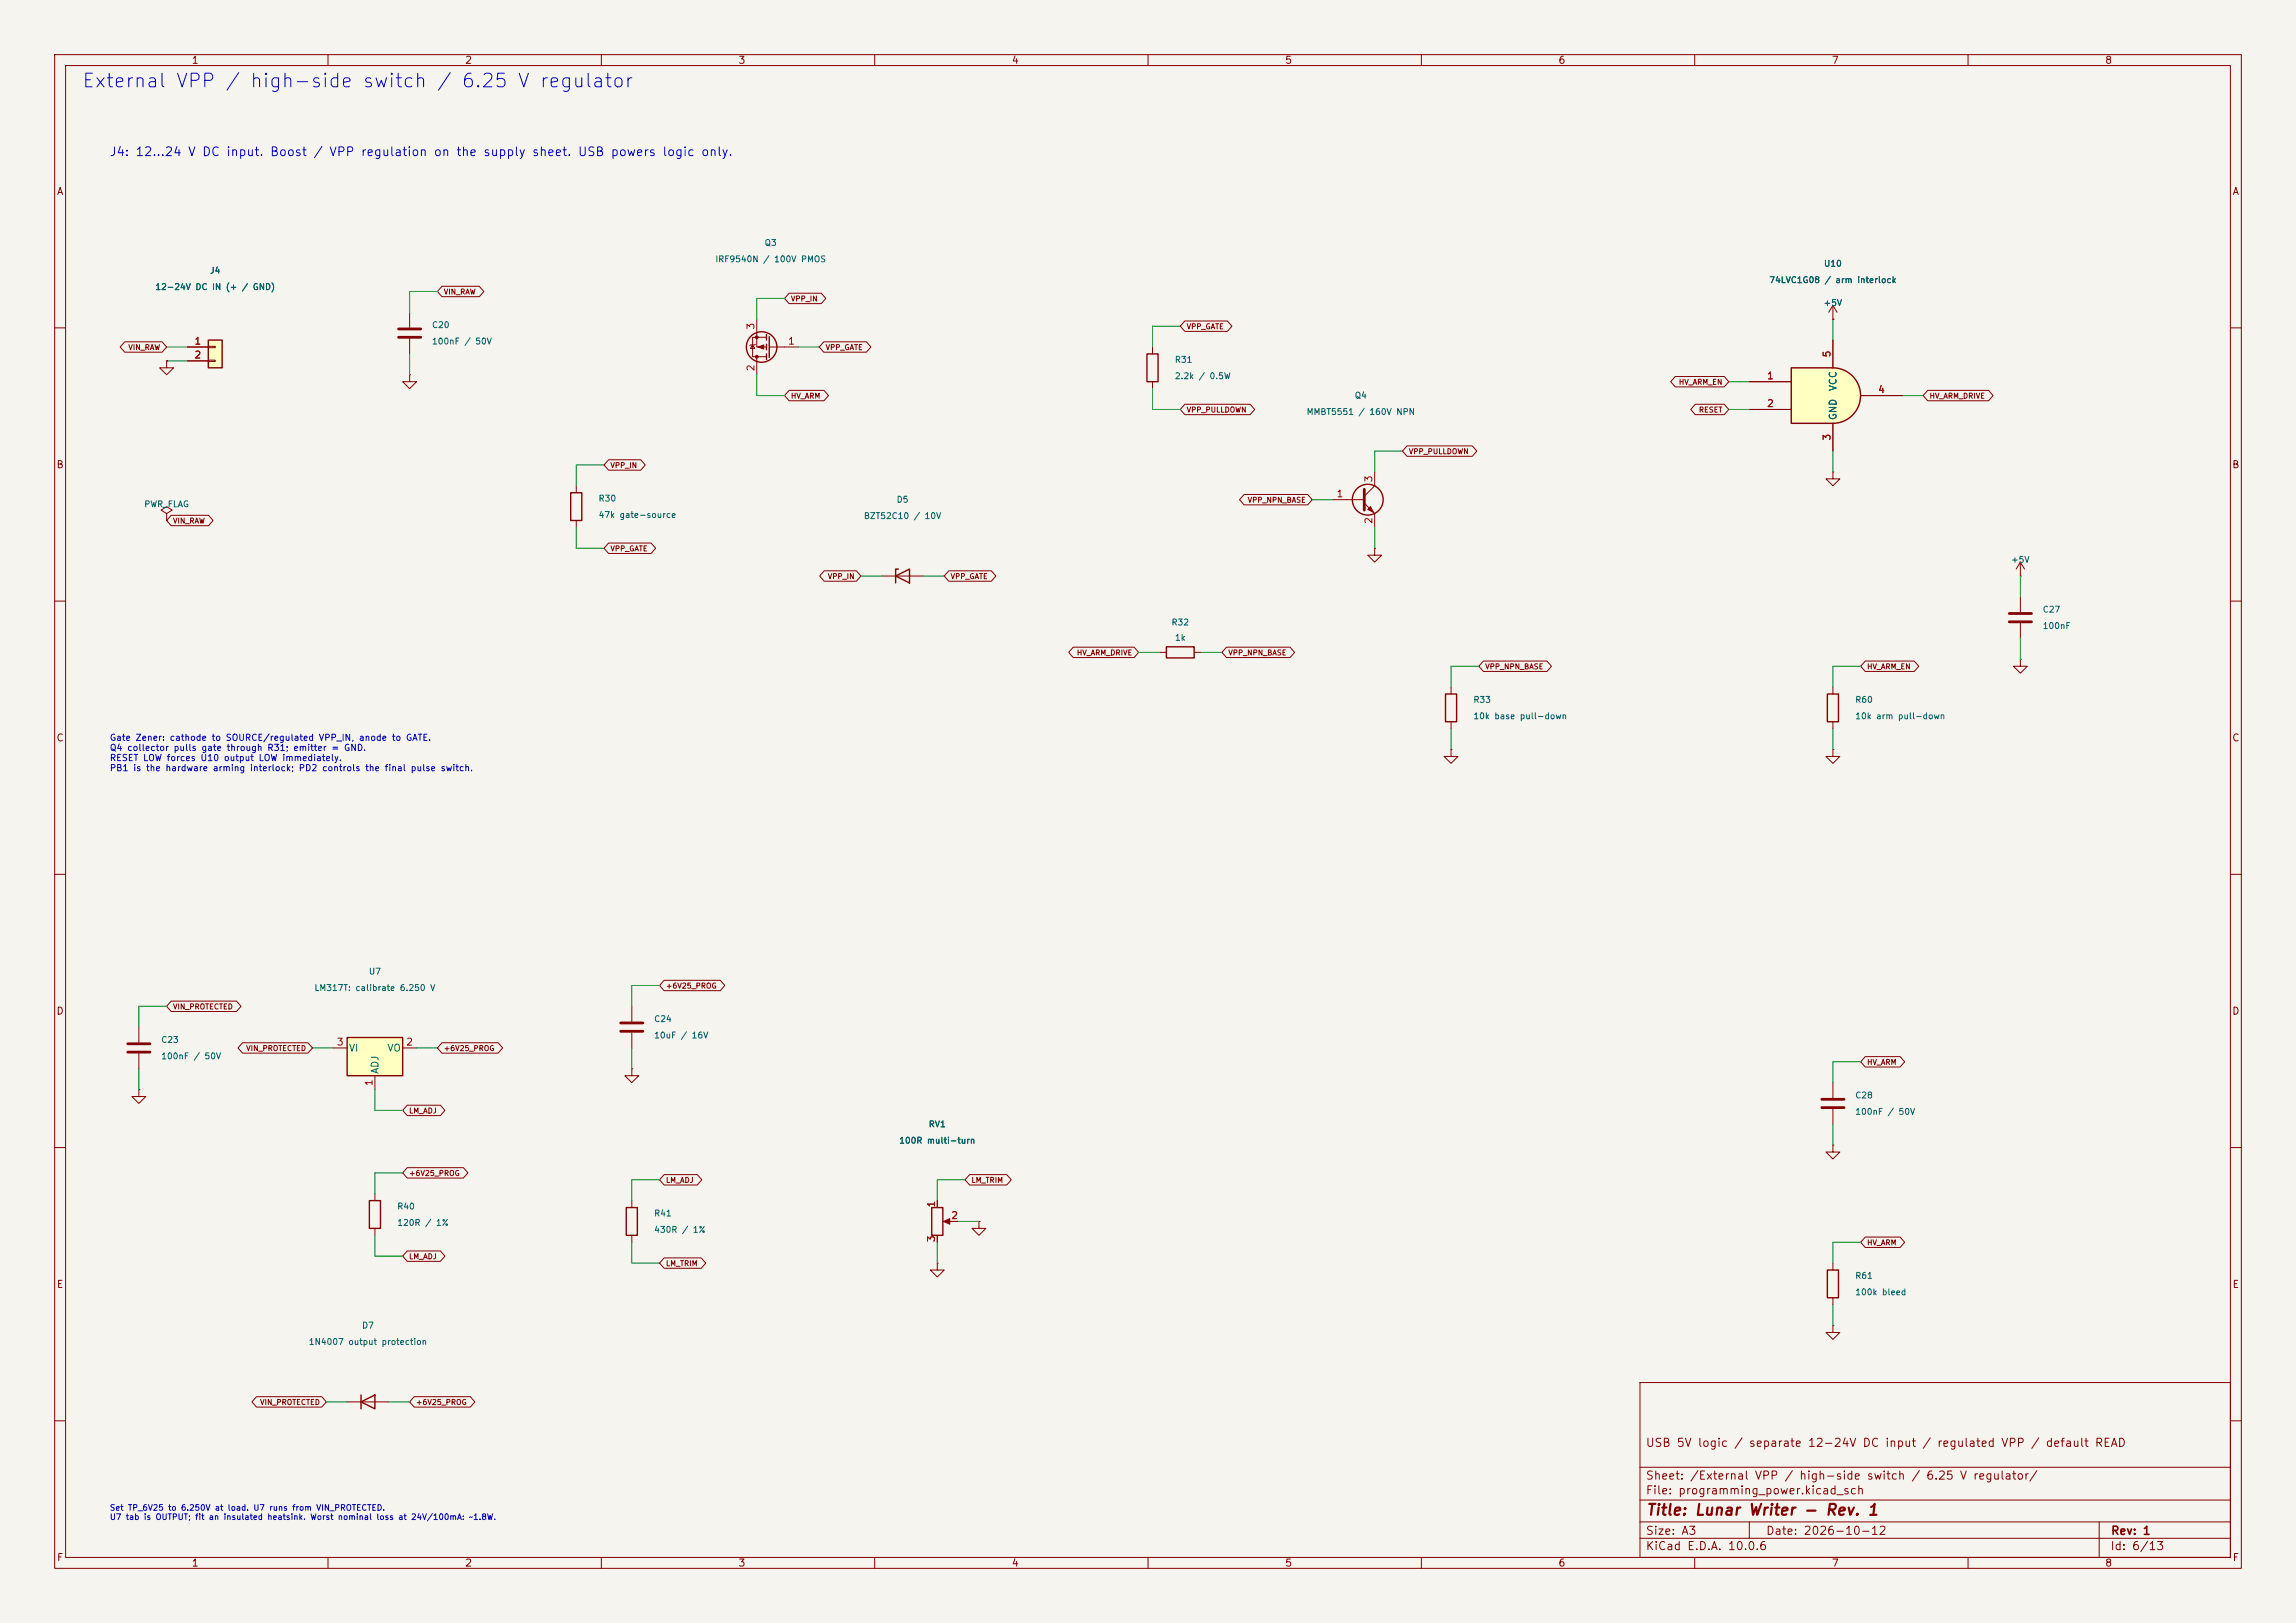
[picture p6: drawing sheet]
<svg xmlns="http://www.w3.org/2000/svg" width="420mm" height="297mm" viewBox="0 0 420 297" stroke-linecap="round" stroke-linejoin="round" font-family="sans-serif">
<defs><g id="words">
<text font-size="2.5" fill="#0000c2" x="14.9" y="16.7">External VPP / high-side switch / 6.25 V regulator</text>
<text font-size="2" fill="#840000" x="301" y="277.8">Title: Lunar Writer - Rev. 1</text>
<text font-size="1.6" fill="#0000c2" x="19.9" y="29">J4: 12...24 V DC input. Boost / VPP regulation on the supply sheet. USB powers logic only.</text>
<g font-size="1.5" fill="#840000">
<text x="300.9" y="265.1">USB 5V logic / separate 12-24V DC input / regulated VPP / default READ</text>
<text x="300.9" y="273.8">File: programming_power.kicad_sch</text>
<text x="300.9" y="271.1">Sheet: /External VPP / high-side switch / 6.25 V regulator/</text>
<text x="300.9" y="281.2">Size: A3</text>
<text x="322.9" y="281.2">Date: 2026-10-12</text>
<text x="386" y="281.2">Rev: 1</text>
<text x="300.9" y="284">KiCad E.D.A. 10.0.6</text>
<text x="385.9" y="284">Id: 6/13</text>
</g>
<g font-size="1.3" fill="#840000">
<text x="35" y="12">1</text>
<text x="85" y="12">2</text>
<text x="135" y="12">3</text>
<text x="185" y="12">4</text>
<text x="235" y="12">5</text>
<text x="285" y="12">6</text>
<text x="335" y="12">7</text>
<text x="385" y="12">8</text>
<text x="10.3" y="36">A</text>
<text x="408.3" y="36">A</text>
<text x="10.2" y="86">B</text>
<text x="408.2" y="86">B</text>
<text x="10.2" y="136">C</text>
<text x="408.2" y="136">C</text>
<text x="10.2" y="186">D</text>
<text x="408.2" y="186">D</text>
<text x="10.3" y="236">E</text>
<text x="408.3" y="236">E</text>
<text x="10.3" y="286">F</text>
<text x="35" y="287">1</text>
<text x="85" y="287">2</text>
<text x="135" y="287">3</text>
<text x="185" y="287">4</text>
<text x="235" y="287">5</text>
<text x="285" y="287">6</text>
<text x="335" y="287">7</text>
<text x="385" y="287">8</text>
<text x="408.3" y="286">F</text>
</g>
<g font-size="1.3" fill="#a90000">
<text x="35.5" y="63.4">1</text>
<text x="35.5" y="65.9">2</text>
<text x="138.3" y="60.4" transform="rotate(-90 138.3 60.4)">3</text>
<text x="144" y="63.4">1</text>
<text x="335.1" y="65.5" transform="rotate(-90 335.1 65.5)">5</text>
<text x="138.3" y="68" transform="rotate(-90 138.3 68)">2</text>
<text x="323.1" y="69.7">1</text>
<text x="323.1" y="74.8">2</text>
<text x="343.4" y="72.3">4</text>
<text x="335.1" y="80.7" transform="rotate(-90 335.1 80.7)">3</text>
<text x="251.3" y="88.4" transform="rotate(-90 251.3 88.4)">3</text>
<text x="244.4" y="91.3">1</text>
<text x="251.3" y="96" transform="rotate(-90 251.3 96)">2</text>
<text x="61.5" y="191.6">3</text>
<text x="74.2" y="191.6">2</text>
<text x="68.4" y="198.9" transform="rotate(-90 68.4 198.9)">1</text>
<text x="171.3" y="221.1" transform="rotate(-90 171.3 221.1)">1</text>
<text x="171.3" y="227.4" transform="rotate(-90 171.3 227.4)">3</text>
<text x="173.9" y="223.4">2</text>
</g>
<g font-size="1.3" fill="#006464">
<text x="336.2" y="71.7" transform="rotate(-90 336.2 71.7)">VCC</text>
<text x="336.2" y="77" transform="rotate(-90 336.2 77)">GND</text>
<text x="63.7" y="192.7">VI</text>
<text x="69.5" y="196.6" transform="rotate(-90 69.5 196.6)">ADJ</text>
<text x="70.8" y="192.7">VO</text>
</g>
<g font-size="1.2" fill="#0000c2">
<text x="20" y="135.8">Gate Zener: cathode to SOURCE/regulated VPP_IN, anode to GATE.</text>
<text x="20" y="137.7">Q4 collector pulls gate through R31; emitter = GND.</text>
<text x="20" y="139.5">RESET LOW forces U10 output LOW immediately.</text>
<text x="20" y="141.4">PB1 is the hardware arming interlock; PD2 controls the final pulse switch.</text>
</g>
<g font-size="1.1" fill="#006464">
<text x="139.8" y="45.3">Q3</text>
<text x="28.3" y="53.3">12-24V DC IN (+ / GND)</text>
<text x="38.3" y="50.3">J4</text>
<text x="130.8" y="48.3">IRF9540N / 100V PMOS</text>
<text x="323.5" y="52.1">74LVC1G08 / arm interlock</text>
<text x="333.5" y="49.1">U10</text>
<text x="333.5" y="56.3">+5V</text>
<text x="78.9" y="60.3">C20</text>
<text x="78.9" y="63.3">100nF / 50V</text>
<text x="214.8" y="66.6">R31</text>
<text x="214.8" y="69.6">2.2k / 0.5W</text>
<text x="238.9" y="76.2">MMBT5551 / 160V NPN</text>
<text x="247.7" y="73.2">Q4</text>
<text x="26.3" y="93.1">PWR_FLAG</text>
<text x="109.4" y="92">R30</text>
<text x="109.4" y="95">47k gate-source</text>
<text x="157.9" y="95.2">BZT52C10 / 10V</text>
<text x="163.9" y="92.2">D5</text>
<text x="367.8" y="103.2">+5V</text>
<text x="373.6" y="112.4">C27</text>
<text x="214.2" y="114.7">R32</text>
<text x="214.8" y="117.5">1k</text>
<text x="373.6" y="115.4">100nF</text>
<text x="269.4" y="128.9">R33</text>
<text x="269.4" y="131.9">10k base pull-down</text>
<text x="339.3" y="128.9">R60</text>
<text x="339.3" y="131.9">10k arm pull-down</text>
<text x="67.4" y="178.6">U7</text>
<text x="57.4" y="181.6">LM317T: calibrate 6.250 V</text>
<text x="29.4" y="191.1">C23</text>
<text x="119.6" y="187.3">C24</text>
<text x="119.6" y="190.3">10uF / 16V</text>
<text x="29.4" y="194.1">100nF / 50V</text>
<text x="339.3" y="201.3">C28</text>
<text x="164.4" y="209.5">100R multi-turn</text>
<text x="169.8" y="206.5">RV1</text>
<text x="339.3" y="204.3">100nF / 50V</text>
<text x="72.6" y="221.6">R40</text>
<text x="72.6" y="224.6">120R / 1%</text>
<text x="119.6" y="222.9">R41</text>
<text x="119.6" y="225.9">430R / 1%</text>
<text x="339.3" y="234.3">R61</text>
<text x="339.3" y="237.3">100k bleed</text>
<text x="66.1" y="243.4">D7</text>
<text x="56.4" y="246.4">1N4007 output protection</text>
</g>
<g font-size="1.1" fill="#0000c2">
<text x="20" y="276.7">Set TP_6V25 to 6.250V at load. U7 runs from VIN_PROTECTED.</text>
<text x="20" y="278.4">U7 tab is OUTPUT; fit an insulated heatsink. Worst nominal loss at 24V/100mA: ~1.8W.</text>
</g>
<g font-size="1" fill="#840000">
<text x="81.1" y="54.1">VIN_RAW</text>
<text x="144.6" y="55.4">VPP_IN</text>
<text x="23.4" y="64.3">VIN_RAW</text>
<text x="150.9" y="64.3">VPP_GATE</text>
<text x="217" y="60.5">VPP_GATE</text>
<text x="307" y="70.6">HV_ARM_EN</text>
<text x="144.6" y="73.2">HV_ARM</text>
<text x="217" y="75.7">VPP_PULLDOWN</text>
<text x="310.7" y="75.7">RESET</text>
<text x="352.9" y="73.2">HV_ARM_DRIVE</text>
<text x="257.6" y="83.3">VPP_PULLDOWN</text>
<text x="111.6" y="85.9">VPP_IN</text>
<text x="228.1" y="92.2">VPP_NPN_BASE</text>
<text x="31.6" y="96">VIN_RAW</text>
<text x="111.6" y="101.1">VPP_GATE</text>
<text x="151.3" y="106.2">VPP_IN</text>
<text x="173.8" y="106.2">VPP_GATE</text>
<text x="196.9" y="120.2">HV_ARM_DRIVE</text>
<text x="224.6" y="120.2">VPP_NPN_BASE</text>
<text x="271.6" y="122.7">VPP_NPN_BASE</text>
<text x="341.4" y="122.7">HV_ARM_EN</text>
<text x="31.6" y="184.9">VIN_PROTECTED</text>
<text x="121.7" y="181.1">+6V25_PROG</text>
<text x="44.9" y="192.6">VIN_PROTECTED</text>
<text x="81.1" y="192.6">+6V25_PROG</text>
<text x="341.4" y="195.1">HV_ARM</text>
<text x="74.7" y="204">LM_ADJ</text>
<text x="74.7" y="215.4">+6V25_PROG</text>
<text x="121.7" y="216.7">LM_ADJ</text>
<text x="177.6" y="216.7">LM_TRIM</text>
<text x="74.7" y="230.7">LM_ADJ</text>
<text x="121.7" y="231.9">LM_TRIM</text>
<text x="341.4" y="228.1">HV_ARM</text>
<text x="47.5" y="257.3">VIN_PROTECTED</text>
<text x="76" y="257.3">+6V25_PROG</text>
</g>
</g></defs>
<path d="M0 0h420v297h-420z" fill="#f5f4ef" stroke="#f5f4ef" stroke-width=".18"/>
<g fill="none" stroke="#840000" stroke-width=".18">
<path d="M10 10h400v277h-400zM12 12h396v273h-396zM60 10v2M110 10v2M160 10v2M210 10v2M260 10v2M310 10v2M360 10v2M335.3 58.4h.1M335.3 55.9l-.8 1.3M335.3 55.9l.7 1.3"/>
<path d="M335.3 55.9v2.5M10 60h2M408 60h2M10 110h2M408 110h2M10 160h2M408 160h2M25.4 188v2.8M25.4 192.8v2.8M10 210h2M335.3 209.6v1.2h1.2l-1.2 1.3-1.3-1.3h1.3M335.3 209.6h.1"/>
<path d="M408 210h2M300 253h108v32h-108zM10 260h2M300 278.5h108M300 274.5h108M300 268.5h108M320 278.5v3M384 278.5v6.5M408 260h2M60 285v2M110 285v2M160 285v2"/>
<path d="M210 285v2M260 285v2M300 281.5h108M310 285v2M360 285v2"/>
</g>
<path d="M23.4 191h4M23.4 192.5h4" fill="none" stroke="#840000" stroke-width=".51"/>
<path d="M63.5 189.9h10.2v7h-10.2z" fill="#ffffc2"/>
<path d="M163.8 105.4l2.6-1.3v2.6zM164.3 104.1h-.5v2.6M63.5 189.9h10.2v7h-10.2zM66 256.5l2.6-1.2v2.5zM66 255.3v2.5" fill="none" stroke="#840000" stroke-width=".25"/>
<path d="M74.9 57.2v2.7M74.9 62v2.8M161.3 105.4h7.6M61 191.8h2.5M68.6 196.9v2.5M73.7 191.8h2.5M63.5 256.5h7.6" fill="none" stroke="#840000" stroke-width=".18"/>
<path d="M72.9 60.2h4.1M72.9 61.7h4.1" fill="none" stroke="#840000" stroke-width=".51"/>
<path d="M335.3 67.3a5.1 5.1 0 0 1 5 5.1 5.1 5.1 0 0 1-5 5.1z" fill="#ffffc2" stroke="#ffffc2" stroke-width=".18"/>
<path d="M327.7 67.3h7.6v10.2h-7.6z" fill="#ffffc2"/>
<g fill="none" stroke="#840000" stroke-width=".25">
<path d="M327.7 67.3h7.6a5.1 5.1 0 0 1 5 5.1 5.1 5.1 0 0 1-5 5.1h-7.6zM264.4 127h2v5.1h-2zM334.3 127h2v5.1h-2zM67.6 219.7h2v5.1h-2z"/>
<circle cx="250.2" cy="91.4" r="2.82"/>
</g>
<g fill="none" stroke="#840000" stroke-width=".18">
<path d="M320 69.9h7.7M320 74.9h7.7M335.3 62.2v5.1M335.3 77.5v5.1M340.4 72.4h7.6M243.8 91.4h5.8M249.6 92.1l1.9 1.9v2.5M251.5 86.4v2.5l-1.9 1.9M335.3 86.4v1.2h1.2l-1.2 1.3-1.3-1.3h1.3M335.3 86.4h.1M251.5 100.3v1.3h1.2l-1.2 1.3-1.3-1.3h1.3M251.5 100.3h.1"/>
<path d="M265.4 137.2v1.2h1.3l-1.3 1.3-1.2-1.3h1.2M265.4 137.2h.1M265.4 125.7v1.3M265.4 132.1v1.3M335.3 137.2v1.2h1.2l-1.2 1.3-1.3-1.3h1.3M335.3 137.2h.1M335.3 125.7v1.3M335.3 132.1v1.3M68.6 218.4v1.3M68.6 224.8v1.3M335.3 242.6v1.2h1.2l-1.2 1.3-1.3-1.3h1.3M335.3 242.6h.1"/>
</g>
<path d="M249.6 89.5v3.8" fill="none" stroke="#840000" stroke-width=".51"/>
<path d="M250.2 93.2l.5-.5 .5 1z" fill="#840000" stroke="#840000" stroke-width=".18"/>
<path d="M38.1 62.2h2.5v5.1h-2.5z" fill="#ffffc2"/>
<g fill="none" stroke="#840000" stroke-width=".25">
<path d="M38.1 62.2h2.5v5.1h-2.5zM140.2 61.2v1M140.2 63v1M140.2 64.8v1M140.7 61.6v3.8M209.8 64.8h2v5.1h-2zM104.4 90.2h2v5.1h-2zM213.4 118.4h5v2h-5zM114.6 221h2v5.1h-2zM170.4 221h2.1v5.1h-2.1zM334.3 232.4h2v5.1h-2z"/>
<circle cx="139.3" cy="63.5" r="2.79"/>
</g>
<g fill="none" stroke="#840000" stroke-width=".18">
<path d="M80.8 52.4h6.9l.8 .9-.8 1h-6.9l-.8-1zM138.4 58.4v5.1h1.8M144.3 53.7h5.9l.9 .9-.9 1h-5.9l-.8-1zM216.7 58.7h7.8l.8 1-.8 .9h-7.8l-.8-.9zM335.3 58.4h.1M22.8 62.5h6.8l.9 1-.9 1h-6.8l-.8-1zM30.5 66v1.3h1.2l-1.2 1.3-1.3-1.3h1.3M30.5 66h.1M34.3 63.5h3.8M34.3 66h3.8M38.1 63.4h1.3v.2h-1.3zM38.1 65.9h1.3v.3h-1.3z"/>
<path d="M74.9 68.6v1.3h1.3l-1.3 1.2-1.2-1.2h1.2M74.9 68.6h.1M137.7 63.1l.3 .7h-.7zM138.2 63l-.2 .1h-.7l-.1 .1M138.4 65.3v3.3M140.2 61.7h-2.5v3.6h2.5M140.7 63.5h5.3M144.3 71.4h6.4l.9 1-.9 .9h-6.4l-.8-.9zM150.7 62.5h7.8l.8 1-.8 1h-7.8l-.8-1zM210.8 63.5v1.3M210.8 69.9v1.2M216.7 74h12l.8 .9-.8 1h-12l-.8-1z"/>
<path d="M306.4 68.9h9l.8 1-.8 .9h-9l-.8-.9zM310.1 74h5.3l.8 .9-.8 1h-5.3l-.8-1zM320 69.9h7.7M320 74.9h7.7M335.3 62.2v5.1M335.3 77.5v5.1M340.4 72.4h7.6M352.6 71.4h11.2l.8 1-.8 .9h-11.2l-.8-.9zM30.5 94l1-.7-1-.6-1 .6 1 .7v1.3M30.5 95.3h.1M31.3 94.3h6.8l.9 1-.9 .9h-6.8l-.8-.9zM105.4 88.9v1.3"/>
<path d="M105.4 95.3v1.2M111.3 99.4h7.8l.8 .9-.8 1h-7.8l-.8-1zM111.3 84.1h5.9l.8 1-.8 .9h-5.9l-.8-.9zM227.6 90.5h11.6l.8 .9-.8 1h-11.6l-.9-1zM257.4 81.6h11.9l.8 1-.8 .9h-11.9l-.9-.9zM150.8 104.5h5.8l.9 .9-.9 1h-5.8l-.9-1zM173.6 104.5h7.7l.9 .9-.9 1h-7.7l-.9-1zM196.3 118.4h11.1l.9 1-.9 .9h-11.1l-.8-.9zM212.1 119.4h1.3M218.4 119.4h1.3M224.4 118.4h11.6l.8 1-.8 .9h-11.6l-.9-.9zM369.6 105.4h.1"/>
<path d="M369.6 102.9l-.8 1.2M369.6 102.9l.7 1.2M369.6 102.9v2.5M369.6 109.2v2.8M369.6 114v2.8M271.3 121h11.7l.8 .9-.8 1h-11.7l-.8-1zM341.2 121h9l.8 .9-.8 1h-9l-.8-1zM369.6 120.7v1.2h1.2l-1.2 1.3-1.3-1.3h1.3M369.6 120.7h.1M121.5 179.4h10.3l.8 .9-.8 1h-10.3l-.9-1zM25.4 199.4v1.3h1.3l-1.3 1.2-1.3-1.2h1.3M25.4 199.4h.1"/>
<path d="M31.3 183.2h12l.8 1-.8 .9h-12l-.8-.9zM44.4 190.8h11.9l.8 1-.8 .9h-11.9l-.9-.9zM80.8 190.8h10.3l.8 1-.8 .9h-10.3l-.8-.9zM115.6 195.6v1.3h1.2l-1.2 1.2-1.3-1.2h1.3M115.6 195.6h.1M115.6 184.2v2.7M115.6 189v2.8M335.3 198.1v2.8M341.2 193.4h6.4l.8 .9-.8 1h-6.4l-.8-1zM74.5 213.7h10.3l.8 .9-.8 1h-10.3l-.8-1zM74.5 202.2h6.1l.8 1-.8 1h-6.1l-.8-1zM115.6 219.7v1.3"/>
<path d="M121.5 214.9h6l.9 1-.9 1h-6l-.9-1zM171.4 219.7v1.3M177.4 214.9h6.7l.9 1-.9 1h-6.7l-.9-1zM335.3 202.9v2.8M74.5 228.9h6.1l.8 1-.8 .9h-6.1l-.8-.9zM115.6 226.1v1.2M121.5 230.2h6.8l.8 .9-.8 1h-6.8l-.9-1zM171.4 231.1v1.3h1.3l-1.3 1.3-1.2-1.3h1.2M171.4 231.1h.1M171.4 226.1v1.2M173 223.5h2.3M179.1 223.5v1.3h1.2l-1.2 1.3-1.3-1.3h1.3"/>
<path d="M179.1 223.5h.1M335.3 231.1v1.3M335.3 237.5v1.3M341.2 226.4h6.4l.8 .9-.8 1h-6.4l-.8-1zM46.9 255.6h12l.8 .9-.8 1h-12l-.8-1zM75.8 255.6h10.2l.9 .9-.9 1h-10.2l-.9-1z"/>
</g>
<g fill="#840000" stroke="#840000" stroke-width=".18">
<path d="M172.6 223.5l1.1-.5v1z"/>
<path d="M138.7 63.5l1-.4v.8z"/>
<circle cx="138.4" cy="65.3" r=".25"/>
<circle cx="138.4" cy="61.7" r=".25"/>
</g>
<path d="M367.5 112.3h4.1M367.5 113.8h4.1M113.5 187.2h4.1M113.5 188.7h4.1M333.2 201.2h4.1M333.2 202.7h4.1" fill="none" stroke="#840000" stroke-width=".51"/>
<g fill="none" stroke="#009600" stroke-width=".18">
<path d="M80 53.3h-5.1v3.9M143.5 54.6h-5.1v3.8M215.9 59.7h-5.1v3.8M335.3 58.4v3.8M30.5 63.5h3.8M30.5 66h3.8M74.9 64.8v3.8M138.4 68.6v3.8h5.1M146 63.5h3.9M210.8 71.1v3.8h5.1M316.2 74.9h3.8M316.2 69.9h3.8"/>
<path d="M348 72.4h3.8M105.4 96.5v3.8h5.1M110.5 85.1h-5.1v3.8M240 91.4h3.8M251.5 96.5v3.8M256.5 82.6h-5v3.8M335.3 82.6v3.8M157.5 105.4h3.8M168.9 105.4h3.8M208.3 119.4h3.8M219.7 119.4h3.8M369.6 105.4v3.8"/>
<path d="M369.6 116.8v3.9M265.4 133.4v3.8M270.5 121.9h-5.1v3.8M335.3 133.4v3.8M340.4 121.9h-5.1v3.8M25.4 195.6v3.8M30.5 184.2h-5.1v3.8M57.1 191.8h3.9M68.6 199.4v3.8h5.1M76.2 191.8h3.8M115.6 191.8v3.8M120.6 180.3h-5v3.9"/>
<path d="M340.4 194.3h-5.1v3.8M73.7 214.6h-5.1v3.8M120.6 215.9h-5v3.8M176.5 215.9h-5.1v3.8M335.3 205.7v3.9M68.6 226.1v3.8h5.1M115.6 227.3v3.8h5M171.4 227.3v3.8M175.3 223.5h3.8M335.3 238.8v3.8M340.4 227.3h-5.1v3.8M59.7 256.5h3.8"/>
<path d="M71.1 256.5h3.8"/>
</g>
<use href="#words"/>
</svg>
